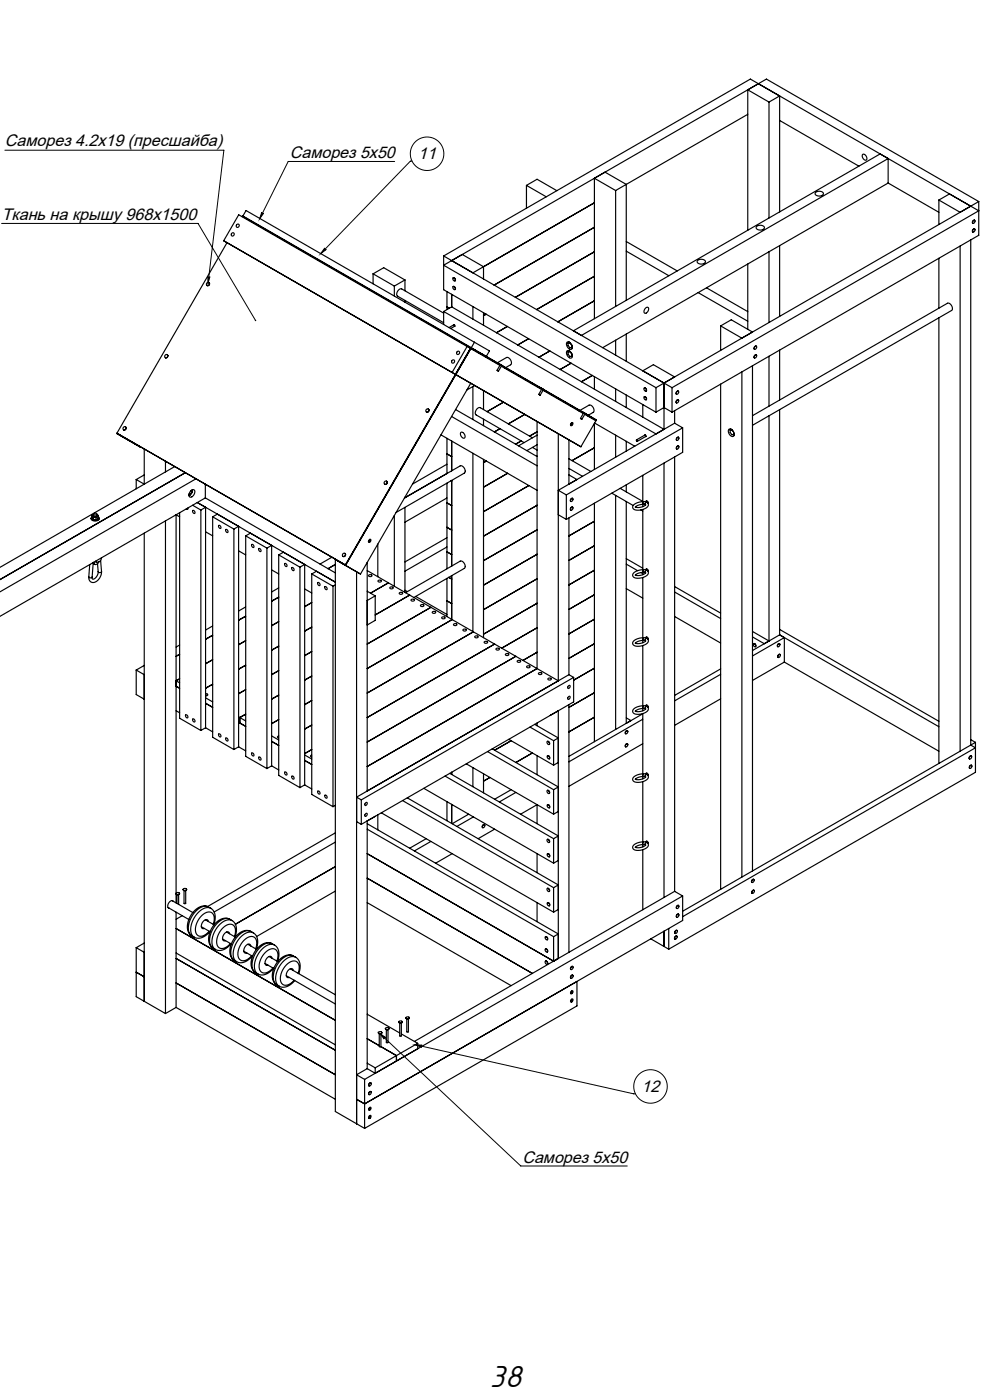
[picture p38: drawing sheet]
<svg xmlns="http://www.w3.org/2000/svg" width="297mm" height="420mm" viewBox="0 0 297 420" stroke-linecap="round" stroke-linejoin="round" font-family="sans-serif">
<defs><g id="words">
<text font-size="9.5" x="146.8" y="416.1">38</text>
<g font-size="5">
<text x="1.5" y="43.9">Саморез 4.2х19 (пресшайба)</text>
<text x="86.9" y="47.3">Саморез 5х50</text>
<text x="125.3" y="47.7">11</text>
<text x=".5" y="65.9">Ткань на крышу 968х1500</text>
<text x="192.3" y="327.5">12</text>
<text x="156.6" y="348.8">Саморез 5х50</text>
</g>
</g></defs>
<g fill="none" stroke="#000" stroke-width=".35">
<path d="M224.1 26.9l5.6-3.2 63.6 36.8M224.1 34.3l-39.6 22.9M224.1 26.9l6.4 3.7M224.1 26.9v42.2M227.3 25.1l-91.9 53.1M230.5 30.6l3.2-1.8v34.8M230.5 30.6v34.8M233.7 36.1l23.7 13.8M157.8 55.6v6.9M157.8 55.6l5.9 3.4M157.8 55.6l3.2-1.8 5.9 3.4M178.1 53.5v42.1"/>
<path d="M178.1 53.5l6.4 3.7M178.1 53.5l3.2-1.9 6.4 3.7v34.8M184.5 57.2v34.7M244.5 57.7a1.46 1.46 0 0 1 2.3 .5 1.4 1.4 0 0 1-2.5-.2zM258.5 46.3a1.02 1.02 0 0 1 1.1 .6 1.02 1.02 0 0 1-.2 1.2l-.8-.7zM263.8 46.2l-92 53M266.2 54.9l15.2 8.8M266.2 54.9v-7.3l-91.9 53M266.2 54.9l-85.6 49.4M284.6 58.2l-3.2 1.8M68 72.8l-33 57.2 68.6 39.5 37.5-65.1M71.5 64.4l68.5 39.5-4.5 7.8 1 .6-69.5-40.1z"/>
<path d="M72.5 65l.1-.2 77.3 44.6M72.7 64.9l1-1.7 73 42.1-1 1.7M72.8 64.8l105.9 61.2-3.4-1.9M133 76.8l68.4 39.5M133 76.8l91.9-53.1 68.4 39.5-91.9 53.1M133 76.8v10.1l63.6 36.8M178.1 60.8l-33.2 19.2M178.1 68.2l-30 17.3M178.1 75.5l-23.6 13.7M187.7 75.3l12.8 7.4M187.7 72.5l15.3 8.8M209.1 78.1a1.46 1.46 0 0 1 2.3 .5 1.4 1.4 0 0 1-2.5-.2z"/>
<path d="M224.1 79.2v19.6M226.8 67.9a1.46 1.46 0 0 1 2.3 .5 1.4 1.4 0 0 1-2.5-.2zM230.5 75.5v21.3M233.7 73.7v21.2M281.4 60l6.3 3.7 3.2-1.8M281.4 60v7.4M281.4 77.5v15M287.7 73.8v151.6M290.9 72v151.5M290.9 61.9l-91.9 53v13.9l-63.6-36.7M291.7 68.8a.32 .32 0 0 1 .5 0 .32 .32 0 0 1-.1 .5 .38 .38 0 0 1-.4 .3 .38 .38 0 0 1-.3-.3 .38 .38 0 0 1 .3-.4zM291.7 66.2a.32 .32 0 0 1 .5 0 .32 .32 0 0 1-.1 .5 .38 .38 0 0 1-.4 .3 .38 .38 0 0 1-.3-.3 .38 .38 0 0 1 .3-.4z"/>
<path d="M292.1 68.7l-.6 .3 .1 .6M292.1 66.1l-.6 .3 .1 .6M293.3 60.5l-2.4 1.4M293.3 60.5v10.1l-91.9 53.1M62.6 84.7l.2 .4-.1 .4-.3 .2h-.4M111.8 82.1l3.2-1.8 6.4 3.7M111.8 82.1v3M111.8 82.1l6.4 3.7M118.2 85.8v3M121.4 84l-3.2 1.8M121.4 84v3.2M121.4 90.1v.6"/>
<path d="M133 93.9l-12.6-7.2a1.44 1.44 0 0 0-1.3 2.1l13.9 8M133 93.4v3.9M133 93.4l63.6 36.8M133.9 87.5v5.4M133.9 92.1l.8 .4M135.4 88.3v3.8M135.4 92.1l-2.4 1.3M135.7 86l.5 .1a.44 .44 0 0 1 .3 .5 .44 .44 0 0 1-.5 .3 .44 .44 0 0 1-.3-.6zM135.7 83.4l.5 .1a.44 .44 0 0 1 .3 .5 .44 .44 0 0 1-.5 .3 .44 .44 0 0 1-.3-.6zM135.8 86l.6 .2-.1 .7M135.8 83.4l.6 .2-.1 .7M135.9 97.5h.4l-.1 .4"/>
<path d="M136.1 97.4l-1.5 .9M136.3 97.8l-1.2 .8M141.7 92v3.7M144.9 80l-6.4-3.7-5.5 3.3 63.6 36.7M144.9 80l-3.2 1.9M144.9 80v3.7M144.9 93.8v3.8M145.7 94.3l-.8 .4M152.1 97.9l-3.3 1.9M178.1 82.9l-17.3 10M178.1 90.2l-10.9 6.4M193.5 92.4a.57 .57 0 0 1 .9-.1 .57 .57 0 0 1-.1 .9l-.1 .2a.65 .65 0 0 1-1 .6 .65 .65 0 0 1 0-1.1z"/>
<path d="M209.2 87.8l14.9 8.6M211.7 86.3l12.4 7.2M216 97.8l3.2-1.9 6.3 3.7M216 97.8l6.3 3.6M216 97.8v7.3M281.4 95.3v133.7M50.1 106.4l.2 .3-.1 .4-.3 .3-.4-.1M140 103.9l9.8 5.7M141.1 115l-33.1 57.2-6.8-4.1M141.3 104.5l-37.8 65.1M141.7 104.7l-.1 .2M141.7 116v9.9"/>
<path d="M142.2 102.7l-5.6 9.7 37.5 21.6 4.5-7.8-3.4-1.9M142.3 115.6l-2.4 1.4M142.8 105.3l-.1 .2M143.2 105.6l-.1 .1M144.9 117.2v5.7M149 108.9l-.2 .1M149 111.1l.4 .2zM149.1 108.8l2.7-1.5a1.44 1.44 0 0 1 1.2 2.1l-1.4 .9M149.7 109.3l.9 .5M149.9 109.4l-.2-.1 .6 .3M149.9 109.4l.3 .2M149.9 109.4l-.9 1.7"/>
<path d="M150.2 109.6l.1 .1M150.2 109.9l12.1 6.9M150.3 109.6l.3 .2-.3-.1M150.3 109.7l12.1 7M150.3 109.7l-.9 1.6M151.5 110.3l-.2 .2M158.4 101.6l-3.2 1.9M161.5 118.3l.4 .3zM162.2 116.5l.9 .6M162.4 116.7l-.2-.2 .9 .6-.3-.2M162.4 116.7l.4 .2M162.4 116.7l-.9 1.6"/>
<path d="M162.7 117.1l12.1 7M162.8 116.9l12.1 7M162.8 116.9l-.9 1.7M164.8 105.3l-3.3 1.9M169.9 102.7a1.35 1.35 0 0 1 1.4 .6 1.35 1.35 0 0 1-.1 1.5 1.53 1.53 0 0 1-1.3-2.1zM169.9 105.3a1.35 1.35 0 0 1 1.4 .6 1.35 1.35 0 0 1-.1 1.5 1.53 1.53 0 0 1-1.3-2.1zM170.2 105.6l.1 .7 .5 .6h.5M170.2 102.9l.1 .8 .5 .6h.5M170.5 102.6v.2M170.5 105.2v.2M170.6 102.6l-.1 .2M170.6 105.2l-.1 .2"/>
<path d="M170.7 105.3l-.5 .3M170.7 102.7l-.5 .2M170.8 105.5l.5 .7M170.8 105.5l-.6 .1M170.8 102.9l.5 .7M170.8 102.9h-.6M170.9 105.5h-.1M170.9 102.8l-.1 .1M171.1 109l-3.2 1.8M171.3 104.3h.1M171.3 106.9h.1M171.3 103.6v.7"/>
<path d="M171.3 106.2v.7M171.4 104.3l.1 .1M171.4 106.9l.1 .1M171.4 104.3h.1M171.4 106.9h.1M171.4 106.1l-.1 .1M171.4 103.5l-.1 .1M171.5 106.8l-.2 .1M171.5 104.2l-.2 .1M177.5 112.6l-3.2 1.9M178.1 113v3.8M184.5 102.1v4.4"/>
<path d="M184.5 116.7v3.7M187.7 100.2v8.2M187.7 118.5v3.8M192.6 111.2l3.2-1.8 6.4 3.7-5.6 3.2M193 119.1h.4a.44 .44 0 0 1 .4 .6 .44 .44 0 0 1-.5 .3 .44 .44 0 0 1-.3-.6zM193 116.5h.4a.44 .44 0 0 1 .4 .5 .44 .44 0 0 1-.5 .4 .44 .44 0 0 1-.3-.6zM193.4 119h-.3M193.4 119l.4 .5-.2 .4M193.4 116.4h-.3M193.4 116.4l.4 .5-.2 .4M196.6 116.3v7.4M201.4 116.3v7.4"/>
<path d="M202.9 117.5a.34 .34 0 0 1 .5-.1 .34 .34 0 0 1-.1 .6 .35 .35 0 0 1-.6 .2 .35 .35 0 0 1 .1-.6zM203.3 117.4l-.6 .2-.1 .5 .2 .2M203.3 120l-.6 .2 .1 .7M216 115.2v151.6M222.3 111.6v151.5M225.5 109.7v151.6M226.3 106.6a.32 .32 0 0 1 .5 0 .32 .32 0 0 1-.1 .5 .38 .38 0 0 1-.4 .3 .38 .38 0 0 1-.4-.3 .38 .38 0 0 1 .3-.4zM226.3 104a.32 .32 0 0 1 .5 0 .32 .32 0 0 1-.1 .5 .38 .38 0 0 1-.4 .3 .38 .38 0 0 1-.4-.3 .38 .38 0 0 1 .3-.4zM226.7 106.5l-.6 .2v.7M226.7 103.9l-.6 .2v.7M230.5 106.9v14.9M233.7 105v15"/>
<path d="M35.1 130l6.9 4M37.5 131.4v.1M37.6 128l.2 .4-.1 .4-.3 .2h-.4M43.2 134.7v10.5l-2.4-1.3M49.6 138.4v3.2M52.4 140l-52.4 30.2M128.3 122.7l.3 .3-.1 .4-.3 .3-.4-.1M132.2 130.5l28.8 16.6M133.9 131.5v10.6M133.9 136.2l1.5 .8M133.9 139.3l-10.3 5.9M135.3 124.9l25.7 14.8"/>
<path d="M135.4 132.3v8.9M136.5 122.9l24.5 14.1M138.1 129.7a1.02 1.02 0 0 1 1.1 .6 1.02 1.02 0 0 1-.2 1.2l-.8-.7zM141.7 136v53.5M144.9 125.8v1.9M144.9 137.8v53.5M145.8 138.3l-.9 .5M149.8 128.6l-1.6 1M150.9 120.6l-4.9 2.9M156.2 132.3l-1.7 1M157.3 124.3l-5 2.9M159.6 131.3l-15.7-9a1.44 1.44 0 0 0-1.2 2.2l14.4 8.3"/>
<path d="M159.6 134.2l1.4 .8M161 133.4l-3.1 1.8M161 130.5l-5.6 3.3M161 136.9h-.1M161 129.5l-2.3 1.3M161 126.4v74.2l-51 29.4M167.3 130.1v74.1l-57.3-33M170.5 137.6l6.6 3.8M170.5 132v13.2l2.4-1.3-2.4-1.4M171.2 126.9a.35 .35 0 0 1 .6 0 .35 .35 0 0 1-.2 .6 .35 .35 0 0 1-.6 .1 .35 .35 0 0 1 .1-.6zM173.7 123.2l-.2 .1M173.8 123.1l2.7-1.5a1.44 1.44 0 0 1 1.3 2.1l-1.5 .9"/>
<path d="M174 125.5l.4 .3zM174.7 123.7l.9 .6M174.9 123.9l-.2-.2 .9 .6-.3-.2M174.9 123.9l.4 .2M174.9 123.9l-.9 1.6M175.3 124.1l-.9 1.7M176.2 124.6l-.2 .1M178.1 134.3l-6.7 3.9M178.1 127v13.8M178.2 126.9l12 7M184.5 130.6v6.6M187.7 132.4v2.9"/>
<path d="M190.7 132l.3 .4zM192.6 121.4v3.7M193.2 130.5l.4 .1-.1 .4M193.4 130.5l-2.7 1.5M193.6 130.9l-2.6 1.5M196.6 123.7l2.4-1.4 2.4 1.4M199 138.9v130.3M202.2 127l-34.9 20.1 2.4 1.4M202.2 127l2.4 1.3M202.2 123.2v3.8M202.2 137.1v130.3M202.9 120.1a.32 .32 0 0 1 .5 0 .32 .32 0 0 1-.1 .5 .38 .38 0 0 1-.4 .3 .38 .38 0 0 1-.4-.3 .38 .38 0 0 1 .3-.4z"/>
<path d="M203 133.9a.32 .32 0 0 1 .5 0 .32 .32 0 0 1-.1 .5 .38 .38 0 0 1-.4 .4 .38 .38 0 0 1-.4-.4 .38 .38 0 0 1 .3-.4zM203 131.3a.32 .32 0 0 1 .5 0 .32 .32 0 0 1-.1 .5 .38 .38 0 0 1-.4 .3 .38 .38 0 0 1-.4-.3 .38 .38 0 0 1 .3-.4zM203.4 133.8l-.6 .3v.6M203.4 131.2l-.6 .3v.6M204.6 128.3l-34.9 20.2M204.6 128.3v7.4l-34.9 20.1M218.4 128.8a1.29 1.29 0 0 1 1.4 .7 1.29 1.29 0 0 1-.2 1.5 1.59 1.59 0 0 1-1.2-2.2zM218.8 129v.8l.6 .6h.5M219 128.7v.2l.1-.1M219.2 128.8l-.4 .2M219.4 129l.4 .6M219.4 129h-.6"/>
<path d="M219.4 129h.1M219.8 130.4l.2 .1M219.9 130.4h.1M219.9 129.7v.7M220 130.3l-.1 .1M225.5 124.7l58.4-33.7a1.44 1.44 0 0 1 1.3 2.1l-59.7 34.5M230.5 124.7v67.6l-5-2.9M233.7 122.9v67.6M27.3 155.5a1.27 1.27 0 0 0 1.2 .8 1.27 1.27 0 0 0 1.2-.8M27.6 155a.64 .64 0 0 0-.2 .8 .64 .64 0 0 0 .8 .3h.6a.64 .64 0 0 0 .8-.3 .64 .64 0 0 0-.2-.8M27.6 154.6l.3 1.2M27.6 154.6l.1 .2"/>
<path d="M27.7 154.8l.6 .3M27.7 154.8l.2 .3M27.9 155.8l.9 .1M27.9 155.1h.4M27.9 155.1v.7M28 154.4l-.3 .4M28 154.4l-.4 .2M28 154.2v.6l.6 .2 .4-.2v-.6M28 154.3v.1M28.1 154.1l.4-.2a.37 .37 0 0 1 .5 .2 .37 .37 0 0 1-.1 .5 .37 .37 0 0 1-.5-.1l-.3-.1zM28.3 155.1l.5 .2M28.8 155.3v.6"/>
<path d="M29 154.3l.3 .3M29.1 155l-.8 .1M29.1 155l-.3 .3M29.3 154.6l-.2 .4M29.3 154.6l.1 .3M29.4 154.9v.6l-.6 .4M29.4 154.9l-.3 .1M40.8 143.9v2.7M43.2 159.9v140.5M43.2 142.5l-2.4 1.4M49.6 156.3v147.8M53.8 153.8v61.7l6.4 3.6"/>
<path d="M53.8 155l-1-.6v116.5M55.6 141.8l-55.6 32.1M56.3 152.4a.28 .28 0 0 1-.1 .4 .28 .28 0 0 1-.4-.1M57.1 148.4l-.5 .3M57.1 147.3a.71 .71 0 0 1 1.1-.3 .71 .71 0 0 1 .1 1.1l-.5 .7a.68 .68 0 0 1-1 .2 .68 .68 0 0 1-.1-1zM57.3 147.2l.1 .3-.1 .4-.6 .4M57.3 147.2h.1M57.6 147l-.2 1-.8 .6M57.7 146.9l-.1 .6M57.7 151.6l2.5 1.4M57.8 153.1l.6 .4a.36 .36 0 0 1-.2 .6 .36 .36 0 0 1-.4-.5zM58.7 143.6l-58.7 34"/>
<path d="M59.1 150.8l41.4 23.8M60.2 153l1.4-.8v66.1M60.2 153v66.1M61.5 145.3v4.1M61.5 149.4l-61.5 35.5M61.5 149.4l39 22.5M61.6 159.5l2.1 1.3M63.7 155l6.4 3.7M63.7 155v66.2l6.4 3.7M65.1 154.2l-1.4 .8M65.6 157.6l.5 .4a.35 .35 0 0 1-.1 .6 .35 .35 0 0 1-.4-.4zM67.7 158.9l.6 .3a.36 .36 0 0 1-.2 .6 .36 .36 0 0 1-.4-.4z"/>
<path d="M70.1 158.7l1.4-.8v66.1M70.1 158.7v66.2M75 159.9l-1.4 .9M115.8 144.4l.3 .3M116.1 144.7l-.3 .6h-.5M118.2 154.7v21.2M121.2 149.4l16.7-9.6a1.44 1.44 0 0 1 1.3 2.1l-20.5 11.8M121.4 149.1v.2M121.4 152.2v25.5M133.9 144.9v25.7M133.9 150.9l1.5 .8M133.9 158.2l1.5 .8"/>
<path d="M133.9 149.4l-12.5 7.3M135.2 144.2l.2 .1M135.4 144.1v25.7M152.1 142l-7.2 4.2M158.5 145.7l-13.6 7.8M161 151.6l-16.1 9.3M161 158.9l-16.1 9.3M167.3 154.4l2.4 1.4M169.7 148.5v7.3M170.5 140.5l4.1 2.4M170.5 155.4v47M171.3 152.2a.32 .32 0 0 1 .5 .1 .32 .32 0 0 1-.2 .4 .38 .38 0 0 1-.4 .4 .38 .38 0 0 1-.3-.4 .38 .38 0 0 1 .3-.4z"/>
<path d="M171.3 149.6a.32 .32 0 0 1 .5 .1 .32 .32 0 0 1-.2 .4 .38 .38 0 0 1-.4 .4 .38 .38 0 0 1-.3-.4 .38 .38 0 0 1 .3-.4zM171.6 152.1l-.6 .3 .1 .7M171.6 149.5l-.6 .3 .1 .6M178.1 156.4l-7.6 4.4M178.1 151v71.5M183.4 148l6.4 3.7M184.5 148.6v70.2M185.9 146.5l6.7 3.9M187.7 145.5v2.1M187.7 150.5v66.5M190.5 152.1l.3 .1M192.1 153l.5 .3"/>
<path d="M192.6 142.6v7.9M192.6 151.3v.7M192.6 152.8v18.1M192.9 150.5l-.2 .3 .1 .5M192.9 150.5a3 3 0 0 0-3.3 1.7 2.18 2.18 0 0 0 3 .6l.9-.3a.87 .87 0 0 0 .9-.9 .87 .87 0 0 0-.8-.9l-.3 .4 .2 .3a3.3 3.3 0 0 1-3.1 .7l1-.6 1.4-.2M192.9 150.5l1-.2 .3 .3v.4M193.4 151.3h-.6M26.6 173.1l.5 .3 .5-.3M26.9 169.4l-.3 3.7M28 168.8l-.1 .1M28 168.7l.4 .6M28 168.9l-.4 4.2"/>
<path d="M29.2 169.1l.2 2.4M29.4 171.5a1.76 1.76 0 0 1-1.7 2.1l-.1-.5M29.7 168.5l-.4 .5a.63 .63 0 0 1-.7 .4 .63 .63 0 0 1-.5-.7M30.2 168.1l.2 3.3M30.4 167.3a1.1 1.1 0 0 1-.5 1.1 1.1 1.1 0 0 1-1.2-.1M30.4 171.4a2.93 2.93 0 0 1-3 3.3 1.49 1.49 0 0 1-.8-1.6M30.4 171.4l-.5 .4-.5-.3M71.5 165.3l2.1 1.2M73.6 160.8l6.4 3.6M73.6 160.8v66.1l6.4 3.7M75.5 163.4l.5 .3a.35 .35 0 0 1-.1 .6 .35 .35 0 0 1-.4-.4zM77.6 164.6l.6 .3a.36 .36 0 0 1-.2 .6 .36 .36 0 0 1-.4-.4z"/>
<path d="M80 164.4l1.4-.8v66.2M80 164.4v66.2M81.4 171l2.1 1.2M83.5 179.1l-2.1 1.3M83.5 176.4l-2.1 1.2M83.5 166.5l6.4 3.6M83.5 166.5v66.1l6.4 3.7M84.9 165.7l-1.4 .8M85.4 169.1l.5 .3a.35 .35 0 0 1-.1 .6 .35 .35 0 0 1-.4-.4zM87.5 170.3l.6 .4a.36 .36 0 0 1-.2 .5 .36 .36 0 0 1-.4-.4zM89.9 170.1v66.2M89.9 170.1l1.4-.8v66.2"/>
<path d="M91.3 176.7l2.1 1.2M93.4 172.2l6.4 3.7M93.4 172.2v66.1l6.4 3.7M94.8 171.4l-1.4 .8M95.3 174.8l.5 .3a.35 .35 0 0 1-.1 .6 .35 .35 0 0 1-.4-.4zM97.4 176l.6 .4a.36 .36 0 0 1-.2 .5 .36 .36 0 0 1-.4-.4zM99.5 167.2l-3.6 2M99.8 175.9v66.1M100.5 167.8v165.7l8.8 5M100.5 169.3l-2.2 1.3M100.5 175.5l-.7 .4M103.3 166l.3 .3"/>
<path d="M103.6 166.3l-.3 .6h-.5M106.9 171.5v165.6M110 168.7v68.6M110 177.4l2.5 1.4M110.5 172.5l.2-.1a.44 .44 0 0 1 .7 0 .44 .44 0 0 1 0 .6 .44 .44 0 0 1-.7 0zM110.7 161.9a.35 .35 0 0 1 .5 .1 .35 .35 0 0 1-.2 .5 .35 .35 0 0 1-.6 .1 .35 .35 0 0 1 .2-.6zM110.7 162.1l.3 .1-.3 .3zM112.5 178.8v7.3l-2.5 1.4M112.5 178.8l-2.5 1.4M113.2 163.2v9.8M113.3 174.2l.2-.1a.44 .44 0 0 1 .7-.1 .44 .44 0 0 1 0 .6 .44 .44 0 0 1-.7 0zM116.4 174.9l-5.4 3.1"/>
<path d="M116.9 176.2l.2-.1a.44 .44 0 0 1 .6-.1 .44 .44 0 0 1 0 .7 .44 .44 0 0 1-.6-.1zM119.7 177.8l.2-.1a.44 .44 0 0 1 .6 0 .44 .44 0 0 1 0 .6 .44 .44 0 0 1-.6 0zM121.4 177.1l.7 .4M121.5 177.8l16.4-9.5a1.44 1.44 0 0 1 1.3 2.2l-15.2 8.8M122.8 178.5l-10.3 6M123.2 179.9l.2-.1a.44 .44 0 0 1 .7-.1 .44 .44 0 0 1 0 .7 .44 .44 0 0 1-.7-.1zM124.6 178.9l9.3 5.4M133.9 173.5v11.5M133.9 165.5l1.5 .9M133.9 164.1l-12.5 7.3M133.9 161.3l-12.5 7.3M134.5 173.2l.9 .5"/>
<path d="M135.4 172.7v13.1M161 166.3l-16.1 9.3M161 173.6l-16.1 9.3M178.1 163.7l-7.6 4.4M178.1 178.4l-7.6 4.4M178.1 171.1l-7.6 4.4M187.7 167.6l4.9 2.9M187.7 169.2l3.4 2M187.7 176.6l4.9 2.8M192.1 171.8l.5 .3M192.6 171.7v.7M192.6 173.3v18"/>
<path d="M192.8 171.7l-1.4 .3-1 .5M192.9 170.9l-.2 .4 .1 .4M192.9 170.9a3 3 0 0 0-3.3 1.7 2.18 2.18 0 0 0 3 .7l.9-.4a.87 .87 0 0 0 .9-.9 .87 .87 0 0 0-.8-.9l-.3 .4 .2 .3M192.9 170.9l1-.2 .3 .3v.4M193.4 171.7h-.6M193.5 171.8a3.3 3.3 0 0 1-3.1 .7M202.2 176l13.8 7.9M202.2 177.6l13.8 8M43.2 199.6l-2.4 1.4M53.8 196.3l-1 .6M53.8 193.5l-1 .6M63.7 190.6l-2.1 1.2"/>
<path d="M63.7 187.8l-2.1 1.2M63.7 197.9l-2.1 1.2M73.6 184.9l-2.1 1.2M73.6 182.1l-2.1 1.2M73.6 199.5l-2.1 1.3M73.6 192.2l-2.1 1.2M83.5 193.8l-2.1 1.3M83.5 186.5l-2.1 1.2M93.4 195.5l-2.1 1.2M93.4 188.1l-2.1 1.2M93.4 180.8l-2.1 1.2M126.1 181.5l.2-.1a.44 .44 0 0 1 .6-.1 .44 .44 0 0 1 0 .7 .44 .44 0 0 1-.6-.1z"/>
<path d="M129.1 182.2l-19.1 11M129.6 183.6l.2-.2a.44 .44 0 0 1 .6 0 .44 .44 0 0 1 0 .6 .44 .44 0 0 1-.6 0zM132.4 185.2l.2-.1a.44 .44 0 0 1 .7-.1 .44 .44 0 0 1 0 .7 .44 .44 0 0 1-.7-.1zM133.9 180.2l1.5 .9M135.5 185.9l-25.5 14.7M136 187.2l.2-.1a.44 .44 0 0 1 .6 0 .44 .44 0 0 1 0 .6 .44 .44 0 0 1-.6-.1zM138.8 188.9l.2-.1a.44 .44 0 0 1 .6-.1 .44 .44 0 0 1 0 .6 .44 .44 0 0 1-.6 0zM141.9 189.5l-31.9 18.4M142.3 190.9l.2-.1a.44 .44 0 0 1 .7-.1 .44 .44 0 0 1 0 .7 .44 .44 0 0 1-.7-.1zM145.2 192.5l.2-.1a.44 .44 0 0 1 .6 0 .44 .44 0 0 1 0 .6 .44 .44 0 0 1-.6 0zM148.2 193.2l-38.2 22.1M148.7 194.6l.2-.1a.44 .44 0 0 1 .6-.1 .44 .44 0 0 1 0 .7 .44 .44 0 0 1-.6-.1z"/>
<path d="M151.5 196.2l.2-.1a.44 .44 0 0 1 .7-.1 .44 .44 0 0 1 0 .7 .44 .44 0 0 1-.7-.1zM154.6 196.9l-44.6 25.7M155.1 198.3l.2-.2a.44 .44 0 0 1 .6 0 .44 .44 0 0 1 0 .6 .44 .44 0 0 1-.6 0zM157.9 199.9l.2-.1a.44 .44 0 0 1 .6-.1 .44 .44 0 0 1 0 .7 .44 .44 0 0 1-.6-.1zM161 188.3l-10.6 6.2M161 195.7l-4.3 2.4M161 181l-16.1 9.3M178.1 185.8l-7.6 4.4M178.1 193.1l-7.6 4.4M192.6 192.1v.7M192.6 193.7v18M192.9 191.3l-.2 .4 .1 .4"/>
<path d="M192.9 191.3a3 3 0 0 0-3.3 1.7 2.18 2.18 0 0 0 3 .7l.9-.4a.87 .87 0 0 0 .9-.9 .87 .87 0 0 0-.8-.8l-.3 .3 .2 .3a3.3 3.3 0 0 1-3.1 .7l1-.5 1.4-.3M192.9 191.3l1-.2 .3 .3v.4M193.4 192.1h-.6M202.2 185l13.8 7.9M225.5 191.1l3.6 2M225.8 193.2h.4a.44 .44 0 0 1 .4 .5 .44 .44 0 0 1-.6 .4 .44 .44 0 0 1-.2-.6zM225.9 193.1l.6 .3-.1 .6M233.3 193.2a.32 .32 0 0 1 .5 0 .32 .32 0 0 1-.2 .5 .38 .38 0 0 1-.3 .4 .38 .38 0 0 1-.4-.4 .38 .38 0 0 1 .3-.4zM233.4 196.4a.32 .32 0 0 1 .5 .1 .32 .32 0 0 1-.1 .4 .38 .38 0 0 1-.4 .4 .38 .38 0 0 1-.4-.4 .38 .38 0 0 1 .3-.4zM233.6 193.1l-.6 .4 .1 .5M233.6 193.1h.1M233.7 190.5l-8.2 4.7"/>
<path d="M233.7 188.8l47.7 27.6M233.7 190.5l47.7 27.5M233.7 190.5l1.4 .8M233.8 196.3l-.6 .3v.6M235.1 198.6l46.3 26.8M235.1 191.3l-9.6 5.5M235.1 191.3v7.3M235.1 198.6l-9.6 5.5M40.8 201v7.4l2.4 1.4M40.8 201l2.4 1.4M52.8 213.2l1 .6M52.8 205.9l1 .6"/>
<path d="M53.8 203.6l-1 .6 1 .7M55.7 214.5l.6 .3a.36 .36 0 0 1-.2 .6 .36 .36 0 0 1-.4-.4zM57.8 215.7l.6 .3a.35 .35 0 0 1-.2 .6 .35 .35 0 0 1-.4-.4zM61.6 208.2a.4 .4 0 0 1 .6 0 .4 .4 0 0 1 0 .5 .4 .4 0 0 1-.6 0M61.6 218.3l2.1 1.3M61.6 211l2.1 1.2M61.6 218.3l-1.4 .8M61.6 209.3l2.1 1.3M63.7 205.3l-2.1 1.2M71.5 216.7l2.1 1.2zM71.5 215.1l2.1 1.2M73.6 206.9l-2.1 1.2"/>
<path d="M73.6 214.2l-1.7 1.1v1.6M83.5 201.2l-2.1 1.2M83.5 215.9l-2.1 1.2M83.5 208.5l-2.1 1.3M93.4 217.5l-2.1 1.2M93.4 210.2l-2.1 1.2M93.4 202.8l-2.1 1.2M158.8 218.1l7.1 4.1M160.3 217.3l7 4.1-1.4 .8M161 216.9v.8M161.4 201.9l.2-.1a.44 .44 0 0 1 .7 0 .44 .44 0 0 1 0 .6 .44 .44 0 0 1-.7-.1zM164.3 203.6l.1-.1a.44 .44 0 0 1 .7-.1 .44 .44 0 0 1 0 .6 .44 .44 0 0 1-.7 0z"/>
<path d="M164.9 214.6h.1M164.9 214.6l2.4-1.4v74.3M170.4 205.8a.34 .34 0 0 1 .5-.1 .34 .34 0 0 1-.2 .6 .35 .35 0 0 1-.5 .2 .35 .35 0 0 1 .1-.6zM170.4 209a.34 .34 0 0 1 .5 0 .34 .34 0 0 1-.2 .6 .35 .35 0 0 1-.5 .1 .35 .35 0 0 1 .1-.6zM170.5 211.4v74.3M170.5 202.4l-63.6 36.7 1.4 .9M170.5 202.4l1.4 .8M171.9 203.2v7.4l-63.6 36.7M171.9 203.2l-63.6 36.8M178.1 215.2l-7.6 4.4M178.1 200.5l-6.2 3.6M178.1 207.8l-7.6 4.4"/>
<path d="M187.7 215.4l1.4 .8M187.7 219.3a.32 .32 0 0 1 .5 .1 .32 .32 0 0 1-.1 .4 .38 .38 0 0 1-.4 .4 .38 .38 0 0 1-.4-.4 .38 .38 0 0 1 .3-.4zM188.1 219.2l-.6 .3v.6M192.6 214.1l-22.1 12.8M192.6 212.5v.7M192.6 214.1v18.1M192.6 215.8l-22.1 12.7M192.8 212.5l-1.4 .3-1 .6M192.9 211.7l-.2 .4 .1 .4M192.9 211.7a3 3 0 0 0-3.3 1.7 2.18 2.18 0 0 0 3 .7l.9-.4a.87 .87 0 0 0 .9-.9 .87 .87 0 0 0-.8-.8l-.3 .3 .2 .4a3.3 3.3 0 0 1-3.1 .6M192.9 211.7l1-.2 .3 .3v.4M193.4 212.5h-.6"/>
<path d="M216 200.7l-13.8 7.9M216 202.3l-13.8 8M216 209.6l-13.8 8M65.6 220.2l.6 .3a.36 .36 0 0 1-.2 .6 .36 .36 0 0 1-.4-.4zM67.7 221.4l.6 .3a.35 .35 0 0 1-.2 .6 .35 .35 0 0 1-.4-.4zM71.5 224l2.1 1.3M71.5 224l-1.4 .9M75.5 225.9l.6 .4a.36 .36 0 0 1-.2 .5 .36 .36 0 0 1-.4-.4zM77.6 227.1l.6 .4a.35 .35 0 0 1-.2 .6 .35 .35 0 0 1-.4-.4zM81.4 229.8l2.1 1.2M81.4 222.4l2.1 1.2M81.4 229.8l-1.4 .8"/>
<path d="M81.4 220.8l2.1 1.2M83.5 220.8a.3 .3 0 0 0-.4 .3 .3 .3 0 0 0 .4 .3M85.4 231.6l.6 .4a.36 .36 0 0 1-.2 .6 .36 .36 0 0 1-.4-.5zM87.5 232.8l.6 .4a.35 .35 0 0 1-.2 .6 .35 .35 0 0 1-.4-.4zM91.3 235.5l2.1 1.2M91.3 228.1l2.1 1.2M91.3 235.5l-1.4 .8M91.3 226.5l2.1 1.2M93.4 226.5a.3 .3 0 0 0-.4 .3 .3 .3 0 0 0 .4 .3M93.4 224.9l-2.1 1.2M95.3 237.3l.6 .4a.36 .36 0 0 1-.2 .6 .36 .36 0 0 1-.4-.5zM97.4 238.6l.6 .3a.35 .35 0 0 1-.2 .6 .35 .35 0 0 1-.4-.4z"/>
<path d="M108.3 240v7.3M122.1 239.4l45.2 26.1-1.4 .8M127 236.5l38.9 22.5M133.4 232.8l32.5 18.8M134.8 232l32.5 18.8-1.4 .8M135.4 231.7v.6M139.7 229.1l26.2 15.2M141.7 230.3v5.7M144.9 232.1v5.7M146.1 225.5l19.8 11.4M146.8 233.2l-1.9 1.1M147.5 224.7l19.8 11.4-1.4 .8"/>
<path d="M152.5 221.8l13.4 7.8M153.2 236.9l-5 2.9M153.2 222.2l-5 2.9M154.6 237.7l-4.9 2.9M159.6 225.9l-5 2.8M161 226.7v5.7M164 237.2h.4a.44 .44 0 0 1 .4 .6 .44 .44 0 0 1-.6 .3 .44 .44 0 0 1-.3-.6zM164 222.5h.4a.44 .44 0 0 1 .4 .6 .44 .44 0 0 1-.6 .3 .44 .44 0 0 1-.3-.6zM164 226.8h.4a.44 .44 0 0 1 .4 .6 .44 .44 0 0 1-.5 .3 .44 .44 0 0 1-.3-.6zM164 237.1l.6 .3v.7M164 222.4l.6 .3v.7M164.1 226.7l.6 .3-.1 .6"/>
<path d="M165.9 222.2v7.4M165.9 236.9v7.4M167.3 228.7l-1.4 .9M187.7 223.2a.32 .32 0 0 1 .5 .1 .32 .32 0 0 1-.1 .5 .38 .38 0 0 1-.4 .3 .38 .38 0 0 1-.4-.4 .38 .38 0 0 1 .3-.4zM188.1 223.1l-.6 .3v.7M192.6 233v.6M192.6 234.5v18.1M192.6 223.1l-22.1 12.8M192.9 232.2l-.2 .3 .1 .5M192.9 232.2a3 3 0 0 0-3.3 1.7 2.18 2.18 0 0 0 3 .6l.9-.4a.87 .87 0 0 0 .9-.8 .87 .87 0 0 0-.8-.9l-.3 .4 .2 .3a3.3 3.3 0 0 1-3.1 .7l1-.6 1.4-.2M192.9 232.2l1-.3 .3 .3v.4M193.4 232.9l-.6 .1"/>
<path d="M290.8 226.9a.32 .32 0 0 1 .4 0 .32 .32 0 0 1-.1 .5 .38 .38 0 0 1-.4 .3 .38 .38 0 0 1-.3-.3 .38 .38 0 0 1 .3-.4zM290.8 229.7a.32 .32 0 0 1 .5 0 .32 .32 0 0 1-.1 .5 .38 .38 0 0 1-.4 .3 .38 .38 0 0 1-.4-.3 .38 .38 0 0 1 .3-.4zM290.9 221.9l1.4 .8M290.9 223.5l1.4 .8-87.7 50.7M290.9 223.5l-86.3 49.9M291.1 226.8l-.6 .3 .1 .6M291.2 229.6l-.6 .3 .1 .6M292.3 222.7l-1.4 .8M292.3 222.7v9l-91.9 53.1M100.5 260l-30 17.3M100.5 252.6l-36.3 21M100.5 249.9l-38.3 22.1"/>
<path d="M100.5 241.6l-.7 .4M106.9 246.5l1.4 .8M109.5 240.9a.34 .34 0 0 1 .6 0 .34 .34 0 0 1-.2 .5 .35 .35 0 0 1-.6 .2 .35 .35 0 0 1 .2-.6zM109.5 244.1a.34 .34 0 0 1 .6 0 .34 .34 0 0 1-.2 .6 .35 .35 0 0 1-.6 .1 .35 .35 0 0 1 .2-.5zM110 256.1l55.9 32.2v-7.3M110 247.1l57.3 33.1-1.4 .8M110 248.8l55.9 32.2M112.5 244.9l-2.5 1.4v74.3M112.5 244.9h.1M113.2 244.5v4.5M114.3 243.8l51.6 29.8M120.6 240.2l45.3 26.1"/>
<path d="M127.7 251.6l-4.9 2.9M129.1 252.4l-4.9 2.9M133.9 240.5v5.7M135.4 241.3v5.7M135.5 256.1l-4.9 2.9M140.5 244.3l-5 2.8M141.9 245.1l-5 2.8M144.8 247.5a.32 .32 0 0 1 .5 0 .32 .32 0 0 1-.1 .5 .38 .38 0 0 1-.4 .3 .38 .38 0 0 1-.4-.3 .38 .38 0 0 1 .4-.4zM145.2 247.4l-.6 .3 .1 .6M148.2 248.8l-4.9 2.8M156 244.3l5-2.9v5.7M161 256.1v5.7"/>
<path d="M164 251.9h.4a.44 .44 0 0 1 .4 .6 .44 .44 0 0 1-.6 .3 .44 .44 0 0 1-.3-.6zM164 256.2h.4a.44 .44 0 0 1 .4 .6 .44 .44 0 0 1-.5 .3 .44 .44 0 0 1-.3-.6zM164 241.5h.4a.44 .44 0 0 1 .4 .6 .44 .44 0 0 1-.5 .3 .44 .44 0 0 1-.3-.6zM164 251.8l.6 .3v.7M164.1 256.1l.6 .3-.1 .6M164.1 241.4l.6 .3-.1 .6M165.9 251.6v7.4M167.3 243.4l-1.4 .9M167.3 258.1l-1.4 .9M192.6 253.4v.7M192.6 254.9v18M192.8 253.4l-1.4 .2-1 .6"/>
<path d="M192.9 252.6l-.2 .3 .1 .5M192.9 252.6a3 3 0 0 0-3.3 1.7 2.18 2.18 0 0 0 3 .6l.9-.4a.87 .87 0 0 0 .9-.8 .87 .87 0 0 0-.8-.9l-.3 .4 .2 .3a3.3 3.3 0 0 1-3.1 .7M192.9 252.6l1-.3 .3 .4v.3M193.4 253.3l-.6 .1M50.4 272.3l6.2 3.6M51.6 270.2l6.2 3.6M51.9 270.4a1.32 1.32 0 0 0-1.4 .4 1.32 1.32 0 0 0-.2 1.4l.4 .3M52.8 268l.2-.2a.44 .44 0 0 1 .7-.1 .44 .44 0 0 1 0 .7 .44 .44 0 0 1-.7-.1l-.2-.2M52.8 273.6v28.6M52.8 278.6l47.7 27.5M53 268.4v2.6M53.5 268.4v2.9"/>
<path d="M53.8 268l-.4 .4-.6-.2M54.6 274.7l-1.8 1.1M54.9 266.8l.5 .4 .5-.4M54.9 266.7l.2-.1a.44 .44 0 0 1 .7-.1 .44 .44 0 0 1 0 .6 .44 .44 0 0 1-.7 0zM55.2 267.2v3.8l.2 .1 .3-.1v-3.8M60.3 278l2.7 1.5M61.5 275.9l2.7 1.5M62.4 276.5a.8 .8 0 0 0-.7-.7 .8 .8 0 0 0-.8 .7l-.5 1a.72 .72 0 0 0 0 .8 .72 .72 0 0 0 .8 .2M62.5 272.1a3.9 3.9 0 0 0-4.9 1.9 5.1 5.1 0 0 0-.5 6.5l.4 .2M62.5 272.1a3.6 3.6 0 0 0-4.2 1.7 5.8 5.8 0 0 0-1.2 6.6l.4 .3M62.5 272.1l.7 .4M62.9 279.5a3.8 3.8 0 0 1-4.7 1.7"/>
<path d="M63.2 272.5a3.8 3.8 0 0 1 .9 4.9M63.2 272.5a3.6 3.6 0 0 0-4.2 1.7 5.8 5.8 0 0 0-1.2 6.6l.4 .4M63.9 277.3a2.46 2.46 0 0 0-1.1-3.7 5.3 5.3 0 0 0-4 6.5 1.93 1.93 0 0 0 3.1 0l.8-.7M67.9 279.6l2.6 1.5M68.8 275.8a3.9 3.9 0 0 0-4.8 1.8 5.1 5.1 0 0 0-.5 6.6l.3 .2M68.8 275.8a3.6 3.6 0 0 0-4.1 1.7 5.8 5.8 0 0 0-1.3 6.6l.4 .3M68.8 275.8l.7 .4M69.5 276.2a3.8 3.8 0 0 1 .9 4.9M69.5 276.2a3.6 3.6 0 0 0-4.1 1.7 5.8 5.8 0 0 0-1.3 6.6l.4 .3M75.2 279.4a3.9 3.9 0 0 0-4.8 1.9 5.1 5.1 0 0 0-.6 6.5l.4 .3M75.2 279.4a3.6 3.6 0 0 0-4.2 1.7 5.8 5.8 0 0 0-1.2 6.7l.4 .3M75.2 279.4l.7 .4"/>
<path d="M75.9 279.9a3.8 3.8 0 0 1 .9 4.8M75.9 279.8a3.6 3.6 0 0 0-4.2 1.8 5.8 5.8 0 0 0-1.2 6.6l.4 .3M100.5 267.3l-23.6 13.7M110 263.4l49.5 28.6M110 270.8l43.2 24.9M161 270.8v5.7M164 266.6h.4a.44 .44 0 0 1 .4 .6 .44 .44 0 0 1-.6 .3 .44 .44 0 0 1-.3-.6zM164 270.9h.4a.44 .44 0 0 1 .4 .6 .44 .44 0 0 1-.5 .3 .44 .44 0 0 1-.3-.6zM164 266.5l.6 .3v.6M164.1 270.8l.6 .3-.1 .6M165.9 266.3v7.3M167.3 272.8l-1.4 .8"/>
<path d="M199 279.4v4.5M200.4 278.6v6.2M202.2 267.4l-78 45M202.2 267.4l2.4 1.4M202.5 279.2a.32 .32 0 0 1 .5 .1 .32 .32 0 0 1-.1 .4 .38 .38 0 0 1-.4 .4 .38 .38 0 0 1-.4-.4 .38 .38 0 0 1 .3-.4zM202.9 279.1l-.6 .3 .1 .6M203 271.7a.32 .32 0 0 1 .5 .1 .32 .32 0 0 1-.1 .5 .38 .38 0 0 1-.4 .3 .38 .38 0 0 1-.4-.4 .38 .38 0 0 1 .3-.4zM203 274.4a.32 .32 0 0 1 .5 0 .32 .32 0 0 1-.1 .5 .38 .38 0 0 1-.4 .3 .38 .38 0 0 1-.4-.3 .38 .38 0 0 1 .3-.5zM203.4 271.6l-.6 .3v.7M203.4 274.3l-.6 .2v.7M204.6 268.8v7.3l-95.3 55.1-2.4-1.4M204.6 268.8l-95.3 55"/>
<path d="M225.6 263.9a.32 .32 0 0 1 .4 .1 .32 .32 0 0 1-.1 .4 .38 .38 0 0 1-.4 .4 .38 .38 0 0 1-.3-.4 .38 .38 0 0 1 .3-.4zM225.6 267.2a.32 .32 0 0 1 .5 0 .32 .32 0 0 1-.1 .5 .38 .38 0 0 1-.4 .3 .38 .38 0 0 1-.4-.3 .38 .38 0 0 1 .3-.4zM225.9 263.8l-.6 .3 .1 .6M226 267.1l-.6 .3v.6M40.8 284.3v14.7l8.8 5.1M40.8 291.7l2.4 1.3M40.8 284.3l2.4 1.4M43.2 282.9l-2.4 1.4M52.8 287.5l47.7 27.6M52.8 294.9l47.7 27.5M52.8 285.9l47.7 27.6M57.5 280.7l.7 .5"/>
<path d="M63.8 284.4l.7 .4M66.7 281.7l2.6 1.5M68.8 280.1a.8 .8 0 0 0-.8-.6 .8 .8 0 0 0-.8 .6l-.5 1a.72 .72 0 0 0 .1 .9 .72 .72 0 0 0 .8 .2M69.2 283.1a3.8 3.8 0 0 1-4.7 1.7M70.2 288.1l.7 .4M70.3 281a2.46 2.46 0 0 0-1.2-3.7 5.3 5.3 0 0 0-3.9 6.5 1.93 1.93 0 0 0 3.1 0l.8-.7M73.1 285.4l2.6 1.5M74.3 283.3l2.6 1.5M75.2 283.8a.8 .8 0 0 0-.8-.6 .8 .8 0 0 0-.8 .6l-.5 1a.72 .72 0 0 0 0 .9 .72 .72 0 0 0 .9 .2M75.6 286.8a3.8 3.8 0 0 1-4.7 1.7M76.6 291.8l.7 .4M76.6 284.6a2.46 2.46 0 0 0-1.1-3.7 5.3 5.3 0 0 0-3.9 6.6 1.93 1.93 0 0 0 3.1 0l.7-.8"/>
<path d="M79.4 289l2.6 1.5M80.6 287l2.6 1.5M81.5 287.5a.8 .8 0 0 0-.8-.7 .8 .8 0 0 0-.7 .7l-.5 1a.72 .72 0 0 0 0 .8 .72 .72 0 0 0 .8 .3M81.6 283.1a3.9 3.9 0 0 0-4.9 1.9 5.1 5.1 0 0 0-.5 6.5l.4 .3M81.6 283.1a3.6 3.6 0 0 0-4.2 1.7 5.8 5.8 0 0 0-1.3 6.6l.5 .4M81.6 283.1l.7 .4M82 290.5a3.8 3.8 0 0 1-4.7 1.7M82.3 283.5a3.8 3.8 0 0 1 .9 4.9M82.3 283.5a3.6 3.6 0 0 0-4.2 1.7 5.8 5.8 0 0 0-1.2 6.6l.4 .4M82.9 295.4l.7 .5M83 288.3a2.46 2.46 0 0 0-1.1-3.7 5.3 5.3 0 0 0-4 6.6 1.93 1.93 0 0 0 3.1-.1l.8-.7M85.8 292.7l14.7 8.5"/>
<path d="M87 290.6l13.5 7.8M87.9 291.2a.8 .8 0 0 0-.8-.7 .8 .8 0 0 0-.8 .7l-.5 1a.72 .72 0 0 0 .1 .8 .72 .72 0 0 0 .8 .2M87.9 286.8a3.9 3.9 0 0 0-4.8 1.9 5.1 5.1 0 0 0-.5 6.5l.3 .2M87.9 286.8a3.6 3.6 0 0 0-4.1 1.7 5.8 5.8 0 0 0-1.3 6.6l.4 .3M87.9 286.8l.7 .4M88.3 294.2a3.8 3.8 0 0 1-4.7 1.6M88.6 287.2a3.8 3.8 0 0 1 .9 4.9M88.6 287.2a3.6 3.6 0 0 0-4.1 1.7 5.8 5.8 0 0 0-1.3 6.6l.4 .4M89.4 292a2.46 2.46 0 0 0-1.2-3.7 5.3 5.3 0 0 0-3.9 6.5 1.93 1.93 0 0 0 3.1 0l.8-.7M163.4 281.1h.4a.44 .44 0 0 1 .4 .5 .44 .44 0 0 1-.6 .4 .44 .44 0 0 1-.2-.6zM163.4 284.8h.4a.44 .44 0 0 1 .4 .5 .44 .44 0 0 1-.6 .3 .44 .44 0 0 1-.2-.5zM163.4 288.4l.4 .1a.44 .44 0 0 1 .4 .5 .44 .44 0 0 1-.6 .3 .44 .44 0 0 1-.2-.6z"/>
<path d="M163.5 281l.6 .3-.1 .6M163.5 284.7l.6 .3-.1 .6M163.5 288.4l.6 .2-.1 .7M171.3 297.3a.32 .32 0 0 1 .4 .1 .32 .32 0 0 1-.1 .4 .38 .38 0 0 1-.3 .4 .38 .38 0 0 1-.4-.3 .38 .38 0 0 1 .3-.5zM171.3 299.8a.32 .32 0 0 1 .4 0 .32 .32 0 0 1-.1 .5 .38 .38 0 0 1-.3 .3 .38 .38 0 0 1-.4-.3 .38 .38 0 0 1 .3-.4zM171.3 292.7a.32 .32 0 0 1 .5 0 .32 .32 0 0 1-.1 .5 .38 .38 0 0 1-.4 .3 .38 .38 0 0 1-.4-.3 .38 .38 0 0 1 .3-.4zM171.3 290a.32 .32 0 0 1 .5 .1 .32 .32 0 0 1-.1 .5 .38 .38 0 0 1-.4 .3 .38 .38 0 0 1-.4-.3 .38 .38 0 0 1 .3-.5zM171.7 292.6l-.6 .2v.7M171.7 290l-.6 .2v.7M172.9 294.4v7.4l-63.6 36.7M195 281.7l5.4 3.1M202.5 280.9a.32 .32 0 0 1 .5 .1 .32 .32 0 0 1-.2 .4 .38 .38 0 0 1-.3 .4 .38 .38 0 0 1-.4-.4 .38 .38 0 0 1 .3-.4z"/>
<path d="M202.8 280.8l-.6 .3 .1 .6M52.8 302.2l-3.2 1.9M52.8 302.2l47.7 27.6M110 319l2.5 1.4M110 311.6l3.7 2.1M110 304.3l9.8 5.6M113.4 309.8l.5 .4 .5-.4M113.5 309.6l.2-.1a.44 .44 0 0 1 .6 0 .44 .44 0 0 1 0 .6 .44 .44 0 0 1-.6-.1zM113.7 310.1v3.8l.2 .2 .3-.2v-3.8M114.2 314l4.6 2.7v1.6M115.5 308.6l.5 .3 .6-.3M115.6 308.4l.2-.1a.44 .44 0 0 1 .6-.1 .44 .44 0 0 1 0 .7 .44 .44 0 0 1-.6-.1z"/>
<path d="M115.8 308.9v3.8l.2 .2 .3-.2v-3.8M119.5 306.6l.5 .4 .6-.4M119.6 306.4l.2-.1a.44 .44 0 0 1 .6 0 .44 .44 0 0 1 0 .6 .44 .44 0 0 1-.6-.1zM119.8 306.9v3.8l.2 .2 .3-.2v-3.8M120.3 310.2l4.9 2.8M121.6 305.4l.6 .3 .5-.3M121.7 305.2l.2-.1a.44 .44 0 0 1 .6-.1 .44 .44 0 0 1 0 .7 .44 .44 0 0 1-.6-.1zM121.9 305.7v3.8l.3 .2 .2-.2v-3.8M125.2 313l-12.7 7.4M125.2 313v1.6l-12.7 7.4M109.3 323.8v14.7M110 320.6l-3.1 1.8 2.4 1.4"/>
<path d="M110 320.6l2.5 1.4M110.7 332.3a.32 .32 0 0 1 .5 0 .32 .32 0 0 1-.1 .5 .38 .38 0 0 1-.4 .3 .38 .38 0 0 1-.4-.3 .38 .38 0 0 1 .3-.4zM110.7 334.7a.32 .32 0 0 1 .5 .1 .32 .32 0 0 1-.1 .4 .38 .38 0 0 1-.4 .4 .38 .38 0 0 1-.4-.4 .38 .38 0 0 1 .3-.4zM110.8 325a.32 .32 0 0 1 .5 0 .32 .32 0 0 1-.1 .5 .38 .38 0 0 1-.4 .3 .38 .38 0 0 1-.4-.3 .38 .38 0 0 1 .3-.4zM110.8 327.6a.32 .32 0 0 1 .5 0 .32 .32 0 0 1-.1 .5 .38 .38 0 0 1-.4 .3 .38 .38 0 0 1-.4-.3 .38 .38 0 0 1 .3-.4zM111.2 324.9l-.6 .2v.7M111.2 327.5l-.6 .3v.6M112.5 320.4v1.6"/>
<circle cx="69.8" cy="70.3" r=".48"/>
<circle cx="71.3" cy="67.7" r=".48"/>
<circle cx="62.3" cy="85.2" r=".48"/>
<circle cx="49.8" cy="106.9" r=".48"/>
<circle cx="135.8" cy="108.5" r=".48"/>
<circle cx="137.3" cy="105.9" r=".48"/>
<circle cx="37.3" cy="128.5" r=".48"/>
<circle cx="128.1" cy="123.2" r=".48"/>
<circle cx="171.4" cy="127.2" r=".25"/>
<circle cx="115.6" cy="144.9" r=".48"/>
<circle cx="103.1" cy="166.5" r=".48"/>
<circle cx="171.3" cy="297.7" r=".25"/>
<circle cx="171.3" cy="300.3" r=".25"/>
<circle cx="110.8" cy="335.3" r=".25"/>
<circle cx="110.8" cy="332.6" r=".25"/>
</g>
<g fill="none" stroke="#000" stroke-width=".3">
<path d="M1.5 45.1h65.6l-4.7 39.9M118.3 48.4h-31.9l-8.6 17.2M123.5 48.3h-.5l-26.9 27.8M.5 67h58.9l17.2 29.1M78.5 63.7a.32 .32 0 0 0 .1 .4 .32 .32 0 0 0 .4-.2l-1.2 1.7zM97.3 74.4a.32 .32 0 0 0 0 .4 .32 .32 0 0 0 .5 0l-1.7 1.3zM62.3 82.9a.32 .32 0 0 0 .3 .3 .32 .32 0 0 0 .3-.2l-.5 2zM113.9 310.1l1.7 1.2a.32 .32 0 0 0-.5 0 .32 .32 0 0 0 .1 .4zM113.9 310.1l42.2 39.7h31.9M124.5 313.4l2 .2a.32 .32 0 0 0-.3 .2 .32 .32 0 0 0 .2 .4zM124.5 313.4l65.9 14.8"/>
<circle cx="128" cy="46.1" r="5"/>
<circle cx="195" cy="325.9" r="5"/>
</g>
<path d="M97.3 74.4a.32 .32 0 0 0 0 .4 .32 .32 0 0 0 .5 0l-1.7 1.3zM78.5 63.7a.32 .32 0 0 0 .1 .4 .32 .32 0 0 0 .4-.2l-1.2 1.7zM62.3 82.9a.32 .32 0 0 0 .3 .3 .32 .32 0 0 0 .3-.2l-.5 2zM76.4 96v.3h.3v-.3zM124.5 313.4l2 .2a.32 .32 0 0 0-.3 .2 .32 .32 0 0 0 .2 .4zM113.9 310.1l1.7 1.2a.32 .32 0 0 0-.5 0 .32 .32 0 0 0 .1 .4z" fill="#000"/>
<use href="#words"/>
</svg>
